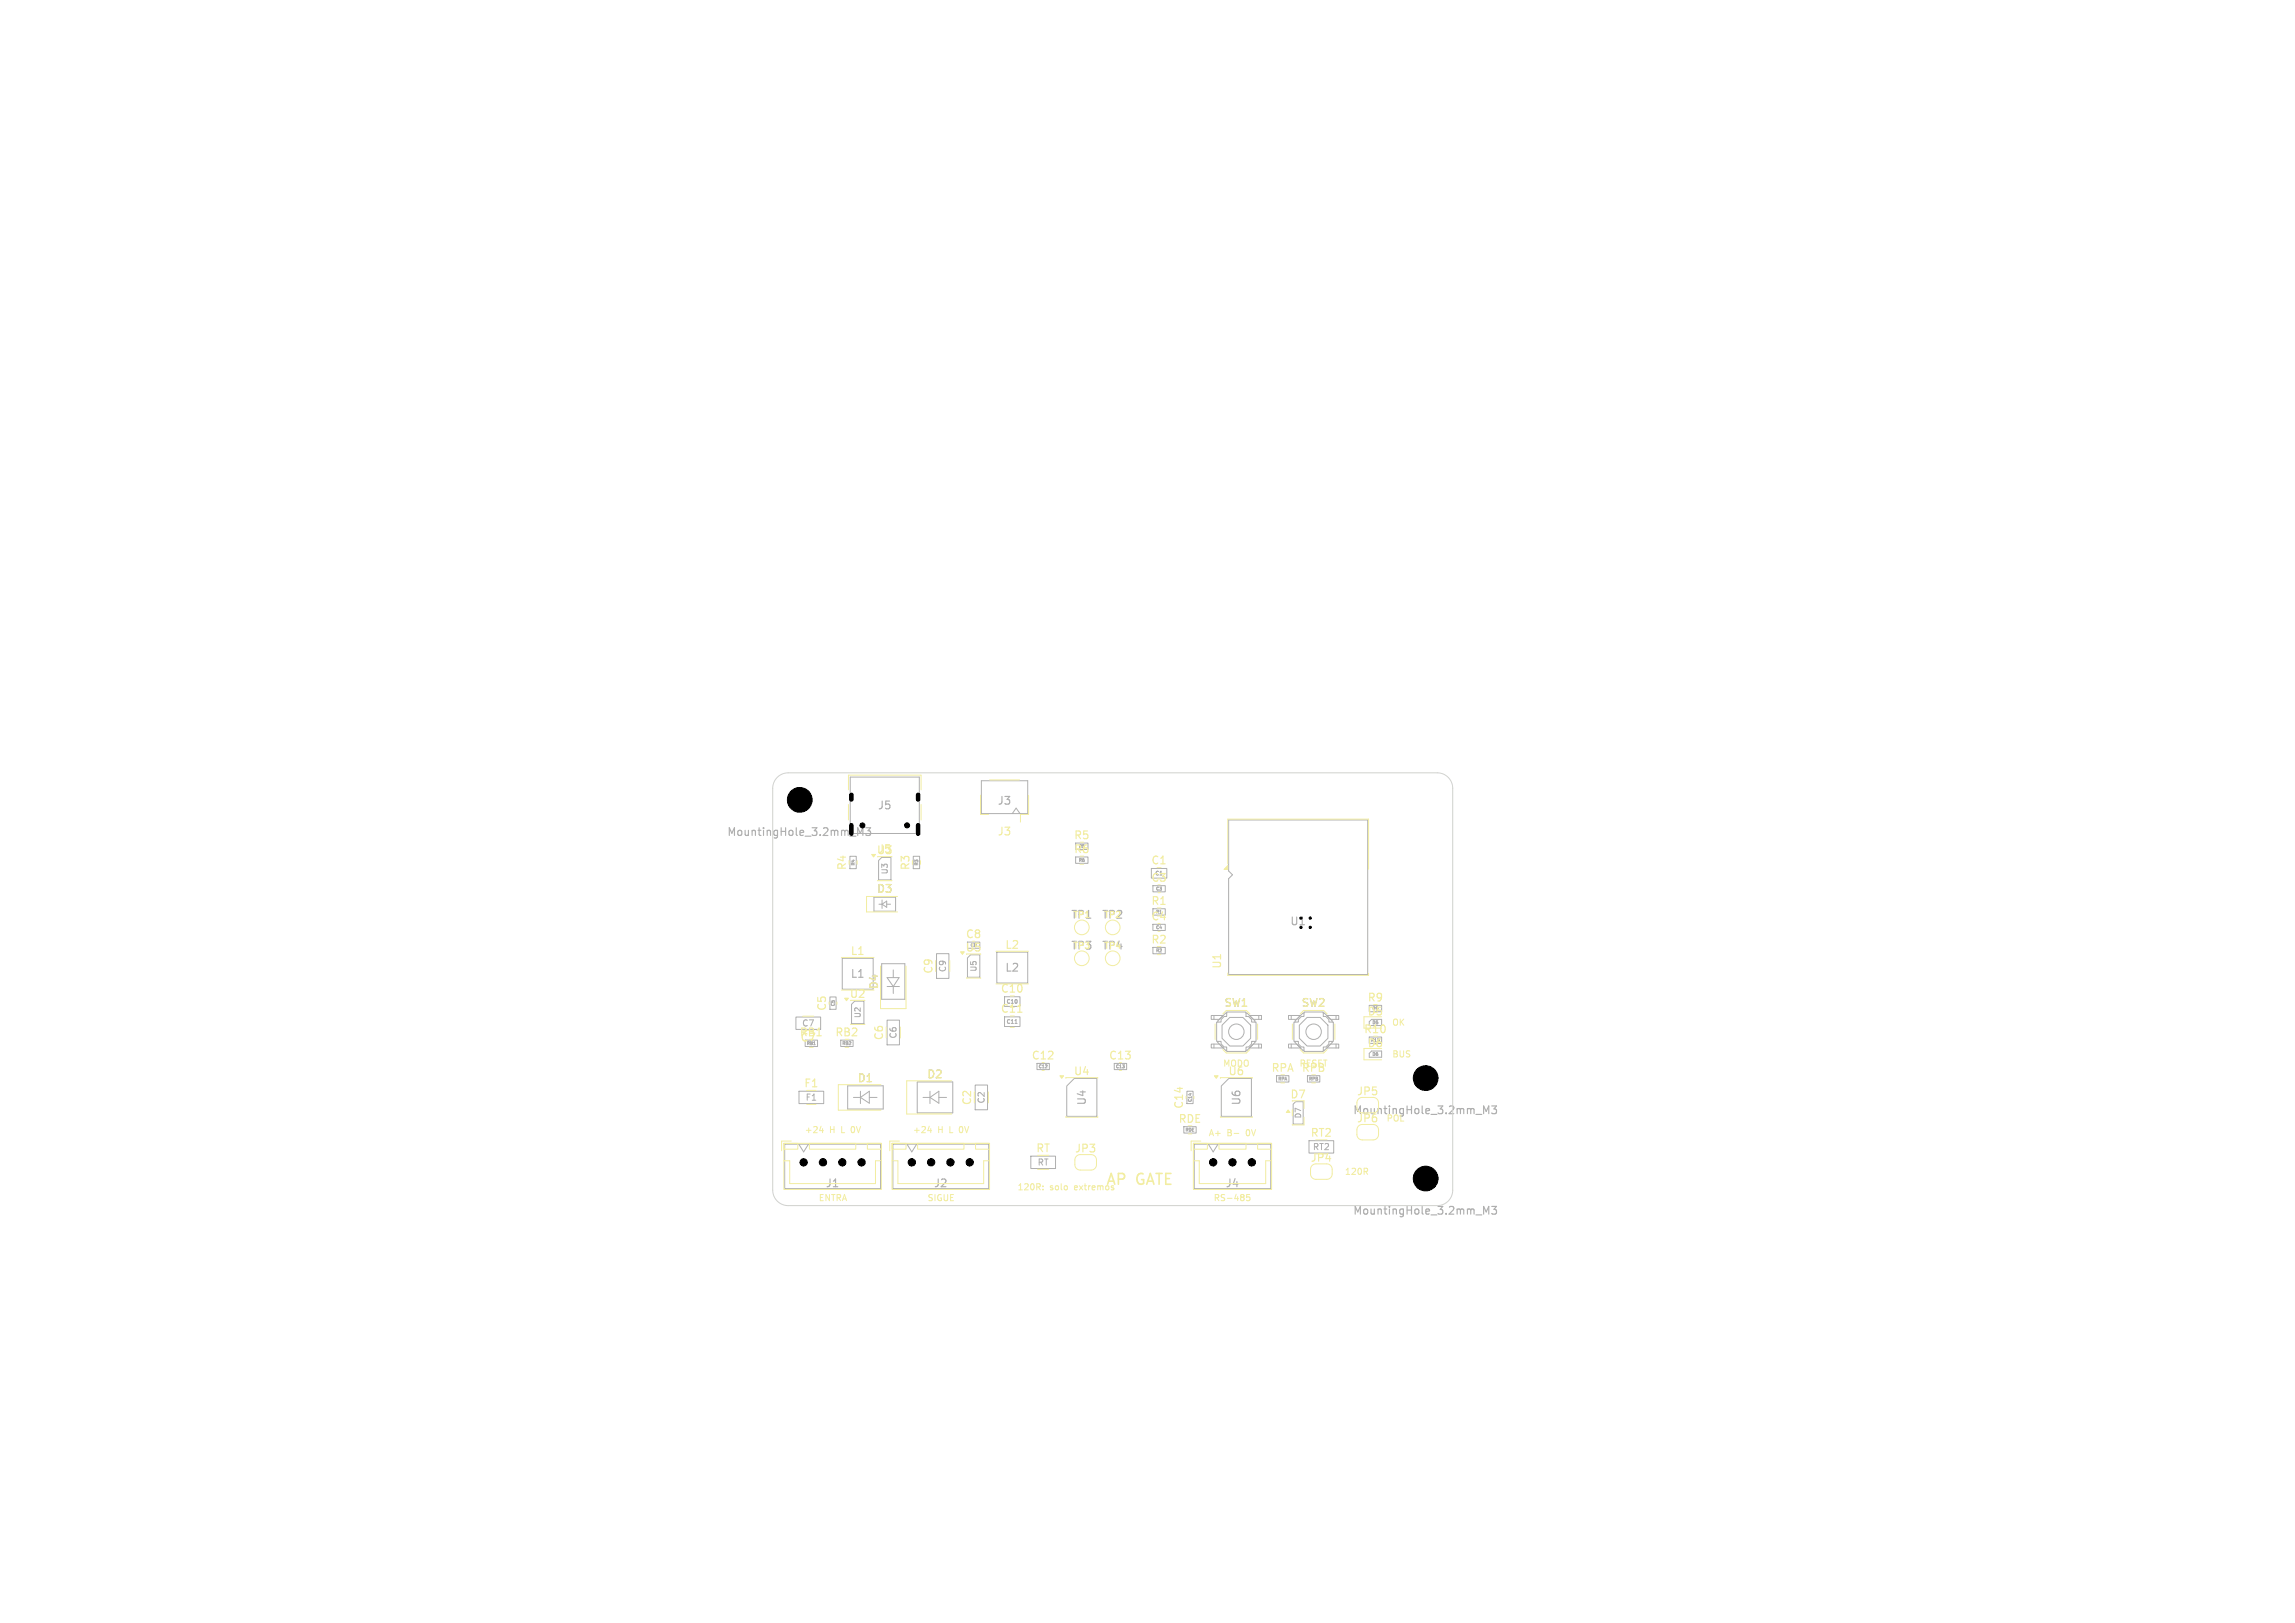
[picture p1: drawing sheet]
<svg xmlns="http://www.w3.org/2000/svg" width="297mm" height="210mm" viewBox="0 0 297 210" stroke-linecap="round" stroke-linejoin="round" font-family="sans-serif">
<defs><g id="words">
<g font-size="1.9" fill="#f2eda1">
<text x="143" y="153.6">AP</text>
<text x="147" y="153.6">GATE</text>
</g>
<g font-size="1.4" fill="#afafaf">
<text x="113.5" y="104.9">J5</text>
<text x="129" y="104.3">J3</text>
<text x="94" y="108.4">MountingHole_3.2mm_M3</text>
<text x="130" y="125.9">L2</text>
<text x="110" y="126.7">L1</text>
<text x="140.7" y="143.1" transform="rotate(-90 140.7 143.1)">U4</text>
<text x="160.7" y="143.1" transform="rotate(-90 160.7 143.1)">U6</text>
<text x="106.8" y="153.8">J1</text>
<text x="120.8" y="153.8">J2</text>
<text x="158.5" y="153.8">J4</text>
<text x="175" y="157.4">MountingHole_3.2mm_M3</text>
</g>
<g font-size="1.4" fill="#f2eda1">
<text x="109.7" y="112.7" transform="rotate(-90 109.7 112.7)">R4</text>
<text x="113.5" y="110.6">J5</text>
<text x="117.9" y="112.7" transform="rotate(-90 117.9 112.7)">R3</text>
<text x="129" y="108.3">J3</text>
<text x="138.9" y="110.6">R6</text>
<text x="138.9" y="108.8">R5</text>
<text x="148.9" y="112">C1</text>
<text x="113.4" y="115.7">D3</text>
<text x="138.5" y="119.1">TP1</text>
<text x="142.5" y="119.1">TP2</text>
<text x="148.9" y="119.3">C4</text>
<text x="148.9" y="117.3">R1</text>
<text x="148.9" y="114.3">C3</text>
<text x="110" y="123.8">L1</text>
<text x="124.9" y="123.3">U5</text>
<text x="124.9" y="121.6">C8</text>
<text x="130" y="123">L2</text>
<text x="138.5" y="123.1">TP3</text>
<text x="142.5" y="123.1">TP4</text>
<text x="148.9" y="122.3">R2</text>
<text x="158.2" y="125.5" transform="rotate(-90 158.2 125.5)">U1</text>
<text x="107.1" y="130.9" transform="rotate(-90 107.1 130.9)">C5</text>
<text x="109.9" y="129.3">U2</text>
<text x="113.8" y="128.1" transform="rotate(-90 113.8 128.1)">D4</text>
<text x="120.9" y="126.1" transform="rotate(-90 120.9 126.1)">C9</text>
<text x="129.4" y="131.2">C11</text>
<text x="129.4" y="128.6">C10</text>
<text x="158.4" y="130.5">SW1</text>
<text x="168.4" y="130.5">SW2</text>
<text x="176.9" y="129.8">R9</text>
<text x="176.9" y="131.6">D5</text>
<text x="103.4" y="134.3">RB1</text>
<text x="103.5" y="135">C7</text>
<text x="108" y="134.3">RB2</text>
<text x="114.5" y="134.7" transform="rotate(-90 114.5 134.7)">C6</text>
<text x="133.4" y="137.3">C12</text>
<text x="143.4" y="137.3">C13</text>
<text x="176.4" y="133.9">R10</text>
<text x="176.9" y="135.7">D6</text>
<text x="104" y="140.9">F1</text>
<text x="110.9" y="140.2">D1</text>
<text x="119.9" y="139.7">D2</text>
<text x="125.9" y="143.1" transform="rotate(-90 125.9 143.1)">C2</text>
<text x="138.9" y="139.3">U4</text>
<text x="153.3" y="143.6" transform="rotate(-90 153.3 143.6)">C14</text>
<text x="158.9" y="139.3">U6</text>
<text x="164.4" y="138.9">RPA</text>
<text x="166.9" y="142.3">D7</text>
<text x="168.4" y="138.9">RPB</text>
<text x="175.5" y="141.9">JP5</text>
<text x="134" y="149.3">RT</text>
<text x="139" y="149.3">JP3</text>
<text x="152.4" y="145.5">RDE</text>
<text x="169.5" y="147.3">RT2</text>
<text x="175" y="144.4">MountingHole_3.2mm_M3</text>
<text x="175.5" y="145.4">JP6</text>
<text x="169.5" y="150.5">JP4</text>
</g>
<text font-size="1.4" x="166.9" y="119.9">U1</text>
<g font-size="1.1" fill="#f2eda1">
<text x="122.6" y="125.9" transform="rotate(-90 122.6 125.9)">C9</text>
<text x="103.7" y="133">C7</text>
<text x="116.2" y="134.5" transform="rotate(-90 116.2 134.5)">C6</text>
<text x="180.1" y="132.9">OK</text>
<text x="180.1" y="137">BUS</text>
<text x="104.2" y="142.6">F1</text>
<text x="127.6" y="142.9" transform="rotate(-90 127.6 142.9)">C2</text>
<text x="158.2" y="138.2">MODO</text>
<text x="168.1" y="138.2">RESET</text>
<text x="104.1" y="146.8">+24</text>
<text x="107.4" y="146.8">H</text>
<text x="109" y="146.8">L</text>
<text x="110.5" y="146.8">0V</text>
<text x="118.1" y="146.8">+24</text>
<text x="121.4" y="146.8">H</text>
<text x="123" y="146.8">L</text>
<text x="124.5" y="146.8">0V</text>
<text x="156.3" y="147.2">A+</text>
<text x="158.8" y="147.2">B-</text>
<text x="161.4" y="147.2">0V</text>
<text x="169.8" y="149">RT2</text>
<text x="179.4" y="145.3">POL</text>
<text x="105.9" y="155.6">ENTRA</text>
<text x="119.9" y="155.6">SIGUE</text>
<text x="131.6" y="154.2">120R:</text>
<text x="134.2" y="151">RT</text>
<text x="135.9" y="154.2">solo</text>
<text x="139.2" y="154.2">extremos</text>
<text x="157" y="155.6">RS-485</text>
<text x="174" y="152.2">120R</text>
</g>
<g font-size="1" fill="#afafaf">
<text x="115" y="113.2" transform="rotate(-90 115 113.2)">U3</text>
<text x="126.5" y="125.8" transform="rotate(-90 126.5 125.8)">U5</text>
<text x="111.5" y="131.8" transform="rotate(-90 111.5 131.8)">U2</text>
<text x="168.5" y="144.8" transform="rotate(-90 168.5 144.8)">D7</text>
</g>
<g font-size=".7" fill="#f2eda1">
<text x="149.4" y="113.4">C1</text>
<text x="130.2" y="130">C10</text>
</g>
<text font-size=".7" fill="#afafaf" x="130.2" y="132.6">C11</text>
<g font-size=".6" fill="#afafaf">
<text x="110.7" y="112" transform="rotate(-90 110.7 112)">R4</text>
<text x="118.9" y="112" transform="rotate(-90 118.9 112)">R3</text>
<text x="139.6" y="111.6">R6</text>
<text x="149.6" y="115.3">C3</text>
<text x="149.6" y="120.3">C4</text>
<text x="149.6" y="123.3">R2</text>
<text x="108.1" y="130.2" transform="rotate(-90 108.1 130.2)">C5</text>
<text x="104.4" y="135.3">RB1</text>
<text x="109" y="135.3">RB2</text>
<text x="177.6" y="136.7">D6</text>
<text x="134.4" y="138.3">C12</text>
<text x="144.4" y="138.3">C13</text>
<text x="154.3" y="142.6" transform="rotate(-90 154.3 142.6)">C14</text>
<text x="165.4" y="139.9">RPA</text>
<text x="169.3" y="139.9">RPB</text>
<text x="153.4" y="146.5">RDE</text>
</g>
<g font-size=".6" fill="#f2eda1">
<text x="139.6" y="109.8">R5</text>
<text x="149.6" y="118.3">R1</text>
<text x="125.6" y="122.6">C8</text>
<text x="177.6" y="130.8">R9</text>
<text x="177.4" y="134.9">R10</text>
<text x="177.6" y="132.6">D5</text>
</g>
</g></defs>
<g fill="none" stroke="#afafaf" stroke-width=".15">
<path d="M102.7 103v1M102.7 103.4h.6M103.3 103v1M103.7 104h.6M103.7 103.2l.3-.2v1M111 108.1v-1l.3 .7 .4-.7v1M112 107.1h.7l-.4 .4 .3 .1v.4l-.1 .1-.5-.1M183.7 139v1M183.7 139.4h.6M184.3 139v1M184.7 139.1l.4-.1 .2 .1v.1l-.6 .8h.6M183.7 152v1"/>
<path d="M183.7 152.4h.6M184.3 152v1M184.7 152h.6l-.3 .3 .3 .1v.5l-.2 .1-.4-.1M192 144.1v-1l.3 .7 .4-.7v1M192 157.1v-1l.3 .7 .4-.7v1M193 143.1h.7l-.4 .4 .3 .1v.4l-.1 .1-.5-.1M193 156.1h.7l-.4 .4 .3 .1v.4l-.1 .1-.5-.1"/>
</g>
<g fill="none" stroke="#afafaf" stroke-width=".13">
<path d="M110 110.8h.8v1.6h-.8zM110 100.6h9v7.3h-9zM113.1 116.1h2.8v1.8h-2.8zM113.7 111.4l.4-.4h1.2v2.9h-1.6zM113.7 117h.4M114.1 116.5v1.1M114.1 117l.6-.4v.8zM114.7 117h.5M118.2 110.8h.8v1.6h-.8zM127 101h6v4.3h-6zM131 105.3l.5-.7 .5 .7M139.2 110.9h1.6v.8h-1.6z"/>
<path d="M139.2 109.1h1.6v.8h-1.6zM149 112.4h2v1.2h-2zM149.2 119.6h1.6v.8h-1.6zM149.2 117.6h1.6v.8h-1.6zM149.2 114.6h1.6v.8h-1.6zM159 106.1h18v20h-18v-12.4l.5-.5-.5-.5zM103 131.6h3.2v1.6h-3.2zM104.2 134.6h1.6v.8h-1.6zM107.4 129h.8v1.6h-.8zM108.8 134.6h1.6v.8h-1.6zM109 124h4v4h-4zM110.2 130l.4-.4h1.2v2.9h-1.6z"/>
<path d="M114.1 124.7h3v4.6h-3zM114.8 132h1.6v3.2h-1.6zM114.8 127.6h1.6M114.8 126.5h1.6l-.8 1.1zM115.6 125.5v1M115.6 127.6v1M121.2 123.4h1.6v3.2h-1.6zM125.2 124l.4-.4h1.2v2.9h-1.6zM129 123.2h4v4h-4zM130 131.6h2v1.2h-2zM130 129h2v1.2h-2zM131.3 132.4h.3"/>
<path d="M134.2 137.6h1.6v.8h-1.6zM144.2 137.6h1.6v.8h-1.6zM149.2 122.6h1.6v.8h-1.6zM156.7 131.4h1.6l-.5 .5h-1.1zM156.7 135.1h1.1l.5 .5h-1.6zM157.1 131.4v.5M157.1 135.1v.5M157.4 132.3h.6v-.4l.4-.4h.3v-.5h2.6v.5h.3l.4 .4v.4h.5v2.5h-.5v.3l-.4 .4h-.3v.6h-2.6v-.6h-.3l-.4-.4v-.3h-.6zM157.6 134.8v.1l1 1h.1M158.7 131.1h-.1l-1 1v.2M159.1 131.7h1.8l.9 1v1.7l-.9 1h-1.8l-.9-1v-1.7zM161.3 131.1h.1l1 1v.2"/>
<path d="M161.7 131.4h1.5v.5h-1zM161.7 135.6l.5-.5h1v.5zM162.4 134.8v.1l-1 1h-.1M162.9 131.4v.5M162.9 135.1v.5M165.2 139.2h1.6v.8h-1.6zM166.8 131.4h1.5l-.5 .5h-1zM166.8 135.1h1l.5 .5h-1.5zM167.1 131.4v.5M167.1 135.1v.5M167.4 132.3h.6v-.4l.4-.4h.3v-.5h2.5v.5h.4l.4 .4v.4h.5v2.5h-.5v.3l-.4 .4h-.4v.6h-2.5v-.6h-.3l-.4-.4v-.3h-.6zM167.6 134.8v.1l1 1h.1"/>
<path d="M168.7 131.1h-.1l-1 1v.2M169.1 131.7h1.8l.9 1v1.7l-.9 1h-1.8l-.9-1v-1.7zM169.2 139.2h1.6v.8h-1.6zM171.2 131.1h.2l1 1v.2M171.7 131.4h1.6v.5h-1.1zM171.7 135.6l.5-.5h1.1v.5zM172.4 134.8v.1l-1 1h-.2M172.9 131.4v.5M172.9 135.1v.5M177.2 134.2h1.6v.8h-1.6zM177.2 130.1h1.6v.8h-1.6zM177.5 131.9l-.3 .3v.5"/>
<path d="M177.5 136l-.3 .3v.5h1.6v-.8M178.8 131.9v.8M101.6 148.1h12.3v5.7h-12.3zM103.4 148.1l.6 1 .6-1M103.4 141.2h3.2v1.6h-3.2zM109.7 140.5h4.6v3h-4.6zM110.4 142h1M111.4 141.2v1.6M111.4 142l1.1-.8v1.6zM112.5 142h1M115.5 148.1h12.4v5.7h-12.4zM117.4 148.1l.6 1 .6-1"/>
<path d="M118.7 140h4.6v4h-4.6zM119.4 142h1M120.4 141.2v1.6M120.4 142l1.1-.8v1.6zM121.5 142h1M126.2 140.4h1.6v3.2h-1.6zM133.4 149.6h3.2v1.6h-3.2zM138 140.5l1-.9h3v4.9h-4zM153.2 145.8h1.6v.8h-1.6zM153.6 141.2h.8v1.6h-.8zM154.5 148.1h9.9v5.7h-9.9zM156.4 148.1l.6 1 .6-1"/>
<path d="M158 140.5l1-.9h3v4.9h-4zM167.4 142.9l.3-.3h1v2.9h-1.3zM169.4 147.6h3.2v1.6h-3.2z"/>
<circle cx="160" cy="133.5" r="1"/>
<circle cx="170" cy="133.5" r="1"/>
</g>
<g fill="none" stroke="#f2eda1" stroke-width=".13">
<path d="M109.8 102.2v-1.9h9.4v1.9M109.8 104.1v2M110.9 111.4v.4M113.6 113.9h1.8M116.2 116h-4.1v2h4.1M119.1 111.4v.4M119.2 104.1v2M126.9 102.9v2.5h1M128.1 100.9h3.8M133.1 102.9v2.5h-1v1M139.8 111.8h.4M149.9 115.5h.2"/>
<path d="M158.9 111.8v-5.8h18.2v6.5M103.9 131.5h1.4M104.8 135.5h.4M108.3 129.7v.2M108.9 123.9h4.2M108.9 128.1h4.2M109.4 135.5h.4M110.1 132.5h1.8M113.9 125v5.5h3.3v-5.5M123.2 139.9h-5.9v4.3h5.9M125.1 126.5h1.8M128.9 123.1h4.2"/>
<path d="M128.9 127.3h4.2M130.7 132.9h.6M134.9 138.5h.2M137.9 139.5v-.1h4.2v.1M144.9 138.5h.2M149.8 123.5h.4M149.9 120.5h.2M157.2 132.5v2M157.9 139.5v-.1h4.2v.1M158.2 131.2l.5-.4h2.6l.4 .4M158.2 135.8l.5 .5h2.6l.4-.5M158.9 125.9v.3h18.2v-.3"/>
<path d="M162.8 132.5v2M167.2 132.5v2M168.2 131.2l.5-.4h2.6l.4 .4M168.2 135.8l.5 .5h2.6l.4-.5M172.8 132.5v2M178.8 131.6h-2.3v1.4h2.3M178.8 135.7h-2.3v1.4h2.3M101.4 147.9h12.7v6h-12.7zM101.4 148h1.8v.7h-1.8zM101.4 150.2h.8v3h11.1v-3h.7M102.4 147.7h-1.2v1.2M104.7 148h6.1v.7h-6.1z"/>
<path d="M106.1 146.3h.5M106.4 146v.6M112.2 148h1.8v.7h-1.8zM114 140.4h-5.5v3.3h5.5M115.4 147.9h12.7v6h-12.7zM115.5 148h1.7v.7h-1.7zM115.5 150.2h.7v3h11.1v-3h.8M116.4 147.7h-1.3v1.2M118.7 148h6v.7h-6zM120.1 146.3h.5M120.4 146v.6M126.2 148h1.9v.7h-1.9z"/>
<path d="M135 153.9v.1M135 153.5h.1M137.9 144.5v.1h4.2v-.1M139.8 149.4a.7 .7 0 0 0-.7 .7v.6a.7 .7 0 0 0 .7 .7h1.4a.7 .7 0 0 0 .7-.7v-.6a.7 .7 0 0 0-.7-.7M153.8 146.7h.4M154.4 147.9h10.2v6h-10.2zM154.4 148h1.8v.7h-1.8zM154.4 150.2h.8v3h8.6v-3h.7M154.5 141.9v.2M155.4 147.7h-1.3v1.2M157.8 148h3.5v.7h-3.5zM157.9 144.5v.1h4.2v-.1"/>
<path d="M159.7 146.7h.6M161.7 154.6h-.4v.3h.4v.4l-.1 .1-.3-.1M162.8 148h1.7v.7h-1.7zM165.8 140.1h.4M167.2 143.6v.8M168.8 144.6v1l-1.6-.1M168.8 142.4v1M169.8 140.1h.4M170.3 150.6a.7 .7 0 0 0-.7 .7v.6a.7 .7 0 0 0 .7 .7h1.4a.7 .7 0 0 0 .7-.7v-.6a.7 .7 0 0 0-.7-.7M176.3 142a.7 .7 0 0 0-.7 .7v.6M176.3 145.5a.7 .7 0 0 0-.7 .7v.6a.7 .7 0 0 0 .7 .7h1.4a.7 .7 0 0 0 .7-.7v-.6a.7 .7 0 0 0-.7-.7M176.7 151.6l.3 .4"/>
<path d="M177 151.2v.3M177.7 142a.7 .7 0 0 1 .7 .7v.6"/>
<circle cx="140" cy="120" r=".95"/>
<circle cx="144" cy="120" r=".95"/>
<circle cx="140" cy="124" r=".95"/>
<circle cx="144" cy="124" r=".95"/>
</g>
<path d="M131.7 131h.6" fill="none" stroke="#f2eda1" stroke-width=".15"/>
<g fill="#f2eda1" stroke="#f2eda1" stroke-width=".13">
<path d="M157.2 139.2h.4l-.2 .3z"/>
<path d="M112.8 110.6h.5l-.2 .3z"/>
<path d="M109.3 129.2h.5l-.3 .3z"/>
<path d="M137.2 139.2h.4l-.2 .3z"/>
<path d="M166.7 143.6l.2 .4h-.4z"/>
<path d="M158.4 112.5l.5-.5v.5z"/>
<path d="M124.3 123.2h.5l-.3 .3z"/>
</g>
<path d="M100.6 100.6a2 2 0 0 1 1.4-.6h84a2 2 0 0 1 2 2v52a2 2 0 0 1-2 2h-84a2 2 0 0 1-2-2v-52a2 2 0 0 1 .6-1.4z" fill="none" stroke="#d0d2cd" stroke-width=".13"/>
<g fill="#000" stroke="#000" stroke-width=".13">
<circle cx="103.5" cy="103.5" r="1.6"/>
<circle cx="111.6" cy="106.8" r=".32"/>
<circle cx="117.4" cy="106.8" r=".32"/>
<circle cx="169.6" cy="118.8" r=".15"/>
<circle cx="169.6" cy="120" r=".15"/>
<circle cx="184.5" cy="139.5" r="1.6"/>
<circle cx="104" cy="150.4" r=".47"/>
<circle cx="106.5" cy="150.4" r=".47"/>
<circle cx="109" cy="150.4" r=".47"/>
<circle cx="111.5" cy="150.4" r=".47"/>
<circle cx="118" cy="150.4" r=".47"/>
<circle cx="120.5" cy="150.4" r=".48"/>
<circle cx="123" cy="150.4" r=".47"/>
<circle cx="125.5" cy="150.4" r=".48"/>
<circle cx="157" cy="150.4" r=".47"/>
<circle cx="159.5" cy="150.4" r=".47"/>
<circle cx="162" cy="150.4" r=".47"/>
<circle cx="184.5" cy="152.5" r="1.6"/>
</g>
<path d="M110.2 102.9v.6M110.2 106.8v1.1M118.8 102.9v.6M118.8 106.8v1.1" fill="none" stroke="#000" stroke-width=".6"/>
<use href="#words"/>
</svg>
